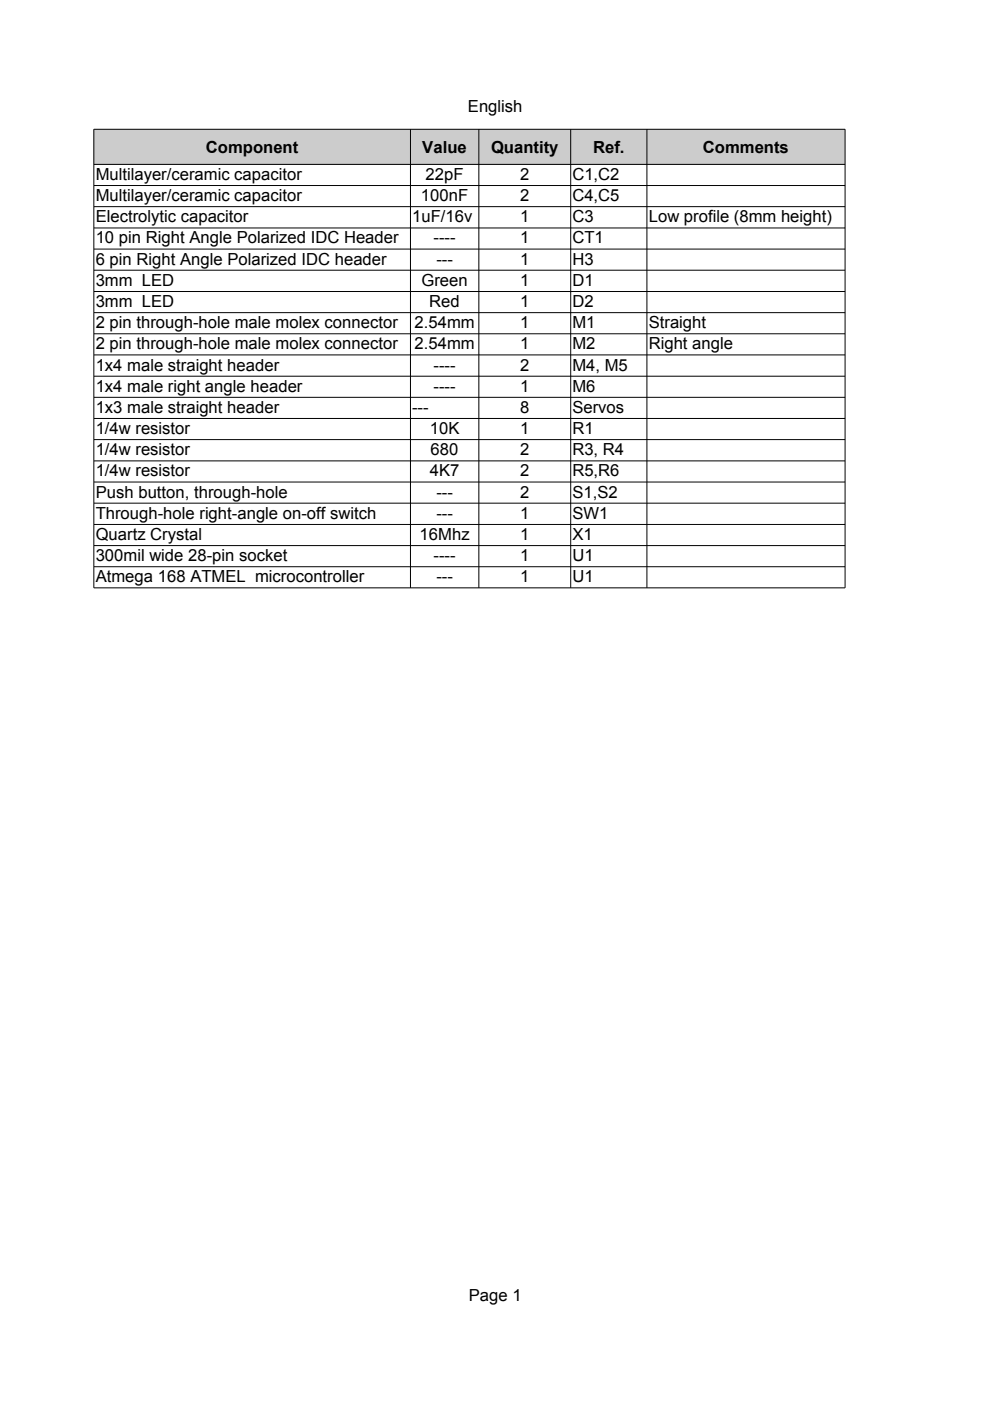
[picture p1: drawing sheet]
<svg xmlns="http://www.w3.org/2000/svg" width="210mm" height="297mm" viewBox="0 0 210 297" stroke-linecap="round" stroke-linejoin="round" font-family="sans-serif">
<defs><g id="words">
<g font-size="3.5">
<text x="99.2" y="23.7">English</text>
<text x="43.7" y="32.4">Component</text>
<text x="89.5" y="32.4">Value</text>
<text x="104.1" y="32.4">Quantity</text>
<text x="125.8" y="32.4">Ref.</text>
<text x="149" y="32.4">Comments</text>
<text x="20.3" y="38.1">Multilayer/ceramic capacitor</text>
<text x="90.2" y="38.1">22pF</text>
<text x="110.3" y="38.1">2</text>
<text x="121.4" y="38.1">C1,C2</text>
<text x="20.3" y="42.6">Multilayer/ceramic capacitor</text>
<text x="20.3" y="47.1">Electrolytic capacitor</text>
<text x="87.4" y="47.1">1uF/16v</text>
<text x="89.3" y="42.6">100nF</text>
<text x="110.3" y="42.6">2</text>
<text x="110.3" y="47.1">1</text>
<text x="121.4" y="42.6">C4,C5</text>
<text x="121.4" y="47.1">C3</text>
<text x="137.5" y="47.1">Low profile (8mm height)</text>
<text x="20.3" y="51.6">10 pin Right Angle Polarized IDC Header</text>
<text x="91.9" y="51.6">----</text>
<text x="110.3" y="51.6">1</text>
<text x="121.4" y="51.6">CT1</text>
<text x="20.3" y="56.1">6 pin Right Angle Polarized IDC header</text>
<text x="92.5" y="56.1">---</text>
<text x="110.3" y="56.1">1</text>
<text x="121.4" y="56.1">H3</text>
<text x="20.3" y="60.6">3mm LED</text>
<text x="20.3" y="65.1">3mm LED</text>
<text x="89.4" y="60.6">Green</text>
<text x="91" y="65.1">Red</text>
<text x="110.3" y="60.6">1</text>
<text x="110.3" y="65.1">1</text>
<text x="121.4" y="60.6">D1</text>
<text x="121.4" y="65.1">D2</text>
<text x="20.3" y="69.6">2 pin through-hole male molex connector</text>
<text x="87.9" y="69.6">2.54mm</text>
<text x="110.3" y="69.6">1</text>
<text x="121.4" y="69.6">M1</text>
<text x="137.5" y="69.6">Straight</text>
<text x="20.3" y="74">2 pin through-hole male molex connector</text>
<text x="87.9" y="74">2.54mm</text>
<text x="110.3" y="74">1</text>
<text x="121.4" y="74">M2</text>
<text x="137.5" y="74">Right angle</text>
<text x="20.3" y="78.6">1x4 male straight header</text>
<text x="20.3" y="83">1x4 male right angle header</text>
<text x="91.9" y="78.6">----</text>
<text x="91.9" y="83">----</text>
<text x="110.3" y="78.6">2</text>
<text x="110.3" y="83">1</text>
<text x="121.4" y="78.6">M4, M5</text>
<text x="121.4" y="83">M6</text>
<text x="20.3" y="87.5">1x3 male straight header</text>
<text x="87.4" y="87.5">---</text>
<text x="110.3" y="87.5">8</text>
<text x="121.4" y="87.5">Servos</text>
<text x="20.3" y="92">1/4w resistor</text>
<text x="91.1" y="92">10K</text>
<text x="110.3" y="92">1</text>
<text x="121.4" y="92">R1</text>
<text x="20.3" y="96.5">1/4w resistor</text>
<text x="20.3" y="101">1/4w resistor</text>
<text x="91.1" y="101">4K7</text>
<text x="91.3" y="96.5">680</text>
<text x="110.3" y="96.5">2</text>
<text x="110.3" y="101">2</text>
<text x="121.4" y="96.5">R3, R4</text>
<text x="121.4" y="101">R5,R6</text>
<text x="20.3" y="105.5">Push button, through-hole</text>
<text x="92.5" y="105.5">---</text>
<text x="110.3" y="105.5">2</text>
<text x="121.4" y="105.5">S1,S2</text>
<text x="20.3" y="110">Through-hole right-angle on-off switch</text>
<text x="92.5" y="110">---</text>
<text x="110.3" y="110">1</text>
<text x="121.4" y="110">SW1</text>
<text x="20.3" y="114.5">Quartz Crystal</text>
<text x="20.3" y="119">300mil wide 28-pin socket</text>
<text x="89" y="114.5">16Mhz</text>
<text x="91.9" y="119">----</text>
<text x="110.3" y="114.5">1</text>
<text x="110.3" y="119">1</text>
<text x="121.4" y="114.5">X1</text>
<text x="121.4" y="119">U1</text>
<text x="20.3" y="123.4">Atmega 168 ATMEL microcontroller</text>
<text x="92.5" y="123.4">---</text>
<text x="110.3" y="123.4">1</text>
<text x="121.4" y="123.4">U1</text>
<text x="99.4" y="275.7">Page 1</text>
</g>
</g></defs>
<path d="M19.9 27.4h159.3v7.4h-159.3z" fill-rule="evenodd" fill="#ccc"/>
<g fill="#000" stroke="#000" stroke-width=".21">
<path d="M19.9 27.4h159.3z" fill-rule="evenodd"/>
<path d="M19.9 27.4v97.2z" fill-rule="evenodd"/>
<path d="M19.9 34.9h159.3z" fill-rule="evenodd"/>
<path d="M19.9 39.3h159.3z" fill-rule="evenodd"/>
<path d="M87 27.4v97.2z" fill-rule="evenodd"/>
<path d="M101.5 27.4v97.2z" fill-rule="evenodd"/>
<path d="M121 27.4v97.2z" fill-rule="evenodd"/>
<path d="M137.2 27.4v97.2z" fill-rule="evenodd"/>
<path d="M179.2 27.4v97.2z" fill-rule="evenodd"/>
<path d="M19.9 43.8h159.3z" fill-rule="evenodd"/>
<path d="M19.9 48.3h159.3z" fill-rule="evenodd"/>
<path d="M19.9 52.8h159.3z" fill-rule="evenodd"/>
<path d="M19.9 57.3h159.3z" fill-rule="evenodd"/>
<path d="M19.9 61.8h159.3z" fill-rule="evenodd"/>
<path d="M19.9 66.3h159.3z" fill-rule="evenodd"/>
<path d="M19.9 70.8h159.3z" fill-rule="evenodd"/>
<path d="M19.9 75.2h159.3z" fill-rule="evenodd"/>
<path d="M19.9 79.8h159.3z" fill-rule="evenodd"/>
<path d="M19.9 84.2h159.3z" fill-rule="evenodd"/>
<path d="M19.9 88.7h159.3z" fill-rule="evenodd"/>
<path d="M19.9 93.2h159.3z" fill-rule="evenodd"/>
<path d="M19.9 97.7h159.3z" fill-rule="evenodd"/>
<path d="M19.9 102.2h159.3z" fill-rule="evenodd"/>
<path d="M19.9 106.7h159.3z" fill-rule="evenodd"/>
<path d="M19.9 111.2h159.3z" fill-rule="evenodd"/>
<path d="M19.9 115.7h159.3z" fill-rule="evenodd"/>
<path d="M19.9 124.6h159.3z" fill-rule="evenodd"/>
<path d="M19.9 120.2h159.3z" fill-rule="evenodd"/>
</g>
<use href="#words"/>
</svg>
